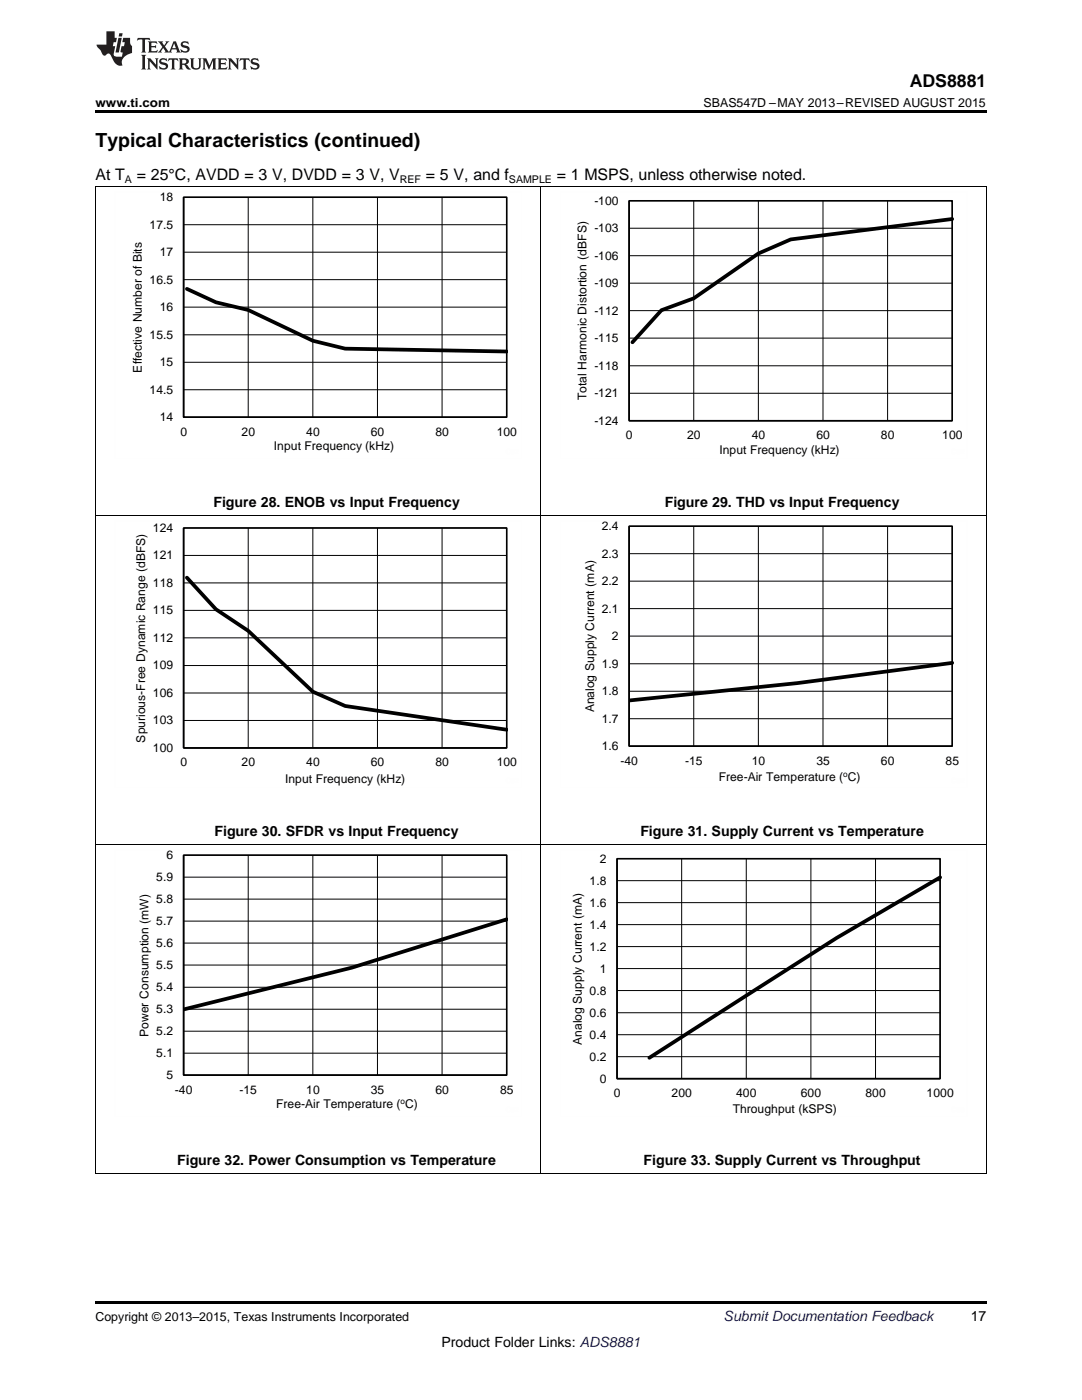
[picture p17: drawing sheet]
<svg xmlns="http://www.w3.org/2000/svg" width="216mm" height="279mm" viewBox="0 0 216 279" stroke-linecap="round" stroke-linejoin="round" font-family="sans-serif">
<defs><g id="words">
<text font-size="3.9" x="19" y="29.3">Typical Characteristics (continued)</text>
<text font-size="3.5" x="181.5" y="17.3">ADS8881</text>
<g font-size="3.2">
<text x="19" y="36">At T</text>
<text x="27.3" y="36">= 25°C, AVDD = 3 V, DVDD = 3 V, V</text>
<text x="85" y="36">= 5 V, and f</text>
<text x="111.1" y="36">= 1 MSPS, unless otherwise noted.</text>
</g>
<g font-size="2.8">
<text x="42.6" y="101.1">Figure 28. ENOB vs Input Frequency</text>
<text x="132.6" y="101.1">Figure 29. THD vs Input Frequency</text>
<text x="42.8" y="166.8">Figure 30. SFDR vs Input Frequency</text>
<text x="127.8" y="166.8">Figure 31. Supply Current vs Temperature</text>
<text x="35.3" y="232.4">Figure 32. Power Consumption vs Temperature</text>
<text x="128.4" y="232.4">Figure 33. Supply Current vs Throughput</text>
<text x="193.7" y="263.6">17</text>
<text x="88.1" y="268.9">Product Folder Links: ADS8881</text>
</g>
<text font-size="2.8" fill="#0000c8" x="144.4" y="263.6">Submit Documentation Feedback</text>
<g font-size="2.5">
<text x="19" y="21.4">www.ti.com</text>
<text x="140.4" y="21.4">SBAS547D –MAY 2013–REVISED AUGUST 2015</text>
<text x="19" y="263.6">Copyright © 2013–2015, Texas Instruments Incorporated</text>
</g>
<g font-size="2.4">
<text x="31.9" y="40.1">18</text>
<text x="118.6" y="40.8">-100</text>
<text x="29.8" y="45.6">17.5</text>
<text x="118.6" y="46.3">-103</text>
<text x="31.9" y="51.1">17</text>
<text x="118.6" y="51.8">-106</text>
<text x="29.8" y="56.6">16.5</text>
<text x="118.6" y="57.3">-109</text>
<text x="31.9" y="62.1">16</text>
<text x="118.6" y="62.8">-112</text>
<text x="29.8" y="67.6">15.5</text>
<text x="118.6" y="68.3">-115</text>
<text x="28.3" y="74.3" transform="rotate(-90 28.3 74.3)">Effective Number of Bits</text>
<text x="31.9" y="73.1">15</text>
<text x="118.6" y="73.8">-118</text>
<text x="29.8" y="78.6">14.5</text>
<text x="117" y="79.9" transform="rotate(-90 117 79.9)">Total Harmonic Distortion (dBFS)</text>
<text x="118.6" y="79.3">-121</text>
<text x="31.9" y="84.1">14</text>
<text x="36" y="87">0</text>
<text x="48.2" y="87">20</text>
<text x="54.7" y="89.8">Input Frequency (kHz)</text>
<text x="61.1" y="87">40</text>
<text x="74" y="87">60</text>
<text x="86.9" y="87">80</text>
<text x="99.1" y="87">100</text>
<text x="118.6" y="84.8">-124</text>
<text x="124.9" y="87.7">0</text>
<text x="137.1" y="87.7">20</text>
<text x="150" y="87.7">40</text>
<text x="162.9" y="87.7">60</text>
<text x="175.8" y="87.7">80</text>
<text x="188" y="87.7">100</text>
<text x="143.6" y="90.5">Input Frequency (kHz)</text>
<text x="30.5" y="106.1">124</text>
<text x="120.1" y="105.8">2.4</text>
<text x="30.5" y="111.6">121</text>
<text x="120.1" y="111.3">2.3</text>
<text x="30.5" y="117.1">118</text>
<text x="120.1" y="116.8">2.2</text>
<text x="30.5" y="122.6">115</text>
<text x="120.1" y="122.3">2.1</text>
<text x="30.5" y="128.1">112</text>
<text x="122.1" y="127.7">2</text>
<text x="30.5" y="133.6">109</text>
<text x="120.1" y="133.2">1.9</text>
<text x="30.5" y="139.1">106</text>
<text x="118.5" y="142.2" transform="rotate(-90 118.5 142.2)">Analog Supply Current (mA)</text>
<text x="120.1" y="138.7">1.8</text>
<text x="29" y="148.2" transform="rotate(-90 29 148.2)">Spurious-Free Dynamic Range (dBFS)</text>
<text x="30.5" y="144.6">103</text>
<text x="120.1" y="149.7">1.6</text>
<text x="120.1" y="144.2">1.7</text>
<text x="30.5" y="150.1">100</text>
<text x="36" y="153">0</text>
<text x="48.2" y="153">20</text>
<text x="61.1" y="153">40</text>
<text x="74" y="153">60</text>
<text x="86.9" y="153">80</text>
<text x="99.1" y="153">100</text>
<text x="123.8" y="152.6">-40</text>
<text x="136.7" y="152.6">-15</text>
<text x="143.4" y="155.8">Free-Air Temperature ( C)</text>
<text x="150" y="152.6">10</text>
<text x="162.9" y="152.6">35</text>
<text x="175.8" y="152.6">60</text>
<text x="188.7" y="152.6">85</text>
<text x="56.9" y="156.2">Input Frequency (kHz)</text>
<text x="33.2" y="171.4">6</text>
<text x="119.7" y="172.1">2</text>
<text x="31.2" y="175.8">5.9</text>
<text x="117.7" y="176.5">1.8</text>
<text x="31.2" y="184.6">5.7</text>
<text x="31.2" y="180.2">5.8</text>
<text x="117.7" y="185.3">1.4</text>
<text x="117.7" y="180.9">1.6</text>
<text x="31.2" y="189">5.6</text>
<text x="117.7" y="189.7">1.2</text>
<text x="31.2" y="197.8">5.4</text>
<text x="31.2" y="193.4">5.5</text>
<text x="119.7" y="194.1">1</text>
<text x="31.2" y="202.2">5.3</text>
<text x="117.7" y="202.9">0.6</text>
<text x="117.7" y="198.5">0.8</text>
<text x="29.6" y="206.9" transform="rotate(-90 29.6 206.9)">Power Consumption (mW)</text>
<text x="31.2" y="206.6">5.2</text>
<text x="116.1" y="208.5" transform="rotate(-90 116.1 208.5)">Analog Supply Current (mA)</text>
<text x="117.7" y="207.3">0.4</text>
<text x="31.2" y="211">5.1</text>
<text x="33.2" y="215.4">5</text>
<text x="117.7" y="211.7">0.2</text>
<text x="34.9" y="218.3">-40</text>
<text x="47.8" y="218.3">-15</text>
<text x="55.1" y="221.1">Free-Air Temperature ( C)</text>
<text x="61.1" y="218.3">10</text>
<text x="74" y="218.3">35</text>
<text x="86.9" y="218.3">60</text>
<text x="99.8" y="218.3">85</text>
<text x="119.7" y="216.1">0</text>
<text x="122.5" y="219">0</text>
<text x="134" y="219">200</text>
<text x="146.9" y="219">400</text>
<text x="159.8" y="219">600</text>
<text x="172.7" y="219">800</text>
<text x="184.9" y="219">1000</text>
<text x="146.2" y="222.2">Throughput (kSPS)</text>
</g>
<g font-size="2.1">
<text x="24.9" y="36.6">A</text>
<text x="79.8" y="36.6">REF</text>
<text x="101.6" y="36.6">SAMPLE</text>
</g>
<g font-size="1.6">
<text x="168.3" y="155.1">o</text>
<text x="79.9" y="220.4">o</text>
</g>
</g></defs>
<path d="M19 22h177.8v.5h-177.8zM19 234.2h.2zM196.7 234.2h.1zM19 259.7h177.8v.5h-177.8z" fill="#000"/>
<g fill="none" stroke="#000" stroke-width=".2">
<path d="M19 37.2h177.8M19.1 37.2v197M36.6 39.4h64.5v43.9M49.5 39.4v43.9M62.4 39.4v43.9M75.3 39.4v43.9M88.2 39.4v43.9M107.9 37.2v197M196.8 37.2v197M36.6 55.8h64.5M36.6 50.3h64.5M36.6 44.8h64.5"/>
<path d="M125.5 40.1h64.5v43.9M125.5 56.5h64.5M125.5 51h64.5M125.5 45.5h64.5M138.4 40.1v43.9M151.3 40.1v43.9M164.2 40.1v43.9M177.1 40.1v43.9M36.6 77.8h64.5M36.6 72.3h64.5M36.6 66.8h64.5M36.6 61.3h64.5"/>
<path d="M125.5 78.5h64.5M125.5 73h64.5M125.5 67.5h64.5M125.5 62h64.5M19 102.9h177.8M36.6 105.4h64.5v43.9M36.6 116.3h64.5M36.6 110.9h64.5M49.5 105.4v43.9M62.4 105.4v43.9M75.3 105.4v43.9M88.2 105.4v43.9"/>
<path d="M125.5 116h64.5M125.5 110.5h64.5M125.5 105h64.5v43.9M138.4 105v43.9M151.3 105v43.9M164.2 105v43.9M177.1 105v43.9M36.6 138.3h64.5M36.6 132.8h64.5M36.6 127.3h64.5M36.6 121.8h64.5M125.5 138h64.5"/>
<path d="M125.5 132.5h64.5M125.5 126.9h64.5M125.5 121.5h64.5M36.6 143.8h64.5M125.5 143.4h64.5M19 168.5h177.8M36.6 179.4h64.5M36.6 175.1h64.5M36.6 170.7h64.5v43.9M49.5 170.7v43.9M62.4 170.7v43.9M75.3 170.7v43.9"/>
<path d="M88.2 170.7v43.9M123.1 175.8h64.5M123.1 171.4h64.5v43.9M136 171.4v43.9M148.9 171.4v43.9M161.8 171.4v43.9M174.7 171.4v43.9M36.6 197h64.5M36.6 192.6h64.5M36.6 188.2h64.5M36.6 183.8h64.5M123.1 197.7h64.5"/>
<path d="M123.1 193.3h64.5M123.1 188.9h64.5M123.1 184.5h64.5M123.1 180.1h64.5M36.6 210.2h64.5M36.6 205.8h64.5M36.6 201.4h64.5M123.1 210.9h64.5M123.1 206.5h64.5M123.1 202.1h64.5M19 234.2h177.8"/>
</g>
<path d="M36.6 39.4h64.5v43.9h-64.5zM36.6 39.4v43.9h64.5M125.5 40.1h64.5v43.9h-64.5zM125.5 40.1v43.9h64.5M36.6 105.4h64.5v43.9h-64.5zM36.6 105.4v43.9h64.5M125.5 105h64.5v43.9h-64.5zM125.5 105v43.9h64.5M36.6 170.7h64.5v43.9h-64.5zM36.6 170.7v43.9h64.5M123.1 171.4h64.5v43.9h-64.5zM123.1 171.4v43.9h64.5" fill="none" stroke="#000" stroke-width=".31"/>
<path d="M37.3 57.7l5.8 2.6 6.4 1.6 12.9 6.1 6.5 1.6 32.2 .6M190 43.7l-32.2 4.1-6.5 2.8-12.9 8.9-6.4 2.4-5.8 6.4M37.3 115.3l5.8 6.3 6.4 4.3 12.9 12.1 6.5 2.9 32.2 4.7M190 132.3l-30.9 4-33.6 3.5M187.6 175.1l-20.6 12.1-37.4 23.9M101.1 183.5l-30.9 9.6-33.6 8.4" fill="none" stroke="#000" stroke-width=".75"/>
<path d="M22.9 38.3h81.2v53.2h-81.2zM111.8 38.3h81.2v53.2h-81.2zM22.9 103.9h81.2v53.3h-81.2zM111.8 103.9h81.2v53.3h-81.2zM22.9 169.6h81.2v53.2h-81.2zM111.8 169.6h81.2v53.2h-81.2z" fill="none" stroke="#fefefe" stroke-width=".2" stroke-dasharray=".4 .1" stroke-linecap="butt"/>
<g fill="#231f20">
<path d="M27.5 7.6l-.1 .5 .4-.2h.6v.1v2.1l-.2 .4h1l-.3-.4v-2.1l.1-.1h.5l.5 .2-.2-.5zM29.5 8.3l.2 .3v1.5l-.2 .4h1.8l.2-.6a1.04 1.04 0 0 1-1.3 .2v-.7h.6l.3 .2v-.6l-.3 .2h-.6v-.6l.8-.1 .4 .3-.2-.5zM31.5 8.3l.9 1.1-.9 1.1h.8l-.2-.2 .5-.7 .4 .7-.2 .2h1.5l-.1-.2 .1-.4h.9l.1 .4-.2 .2h1l-.3-.3-.7-1.9h-.5l-.9 2-.8-1 .9-1h-.8l.1 .3-.3 .5-.4-.6 .2-.2zM34.7 8.6l.4 1h-.7zM36.3 8.4a.63 .63 0 0 0-.2 .7 .63 .63 0 0 0 .6 .4l.6 .2 .1 .2a.75 .75 0 0 1-.7 .4 .75 .75 0 0 1-.6-.5l.1 .7 .1-.1a1.11 1.11 0 0 0 1.5-.6 1.13 1.13 0 0 0-1.2-.8l-.1-.4a1.04 1.04 0 0 1 1.2 .2l-.2-.5-.1 .1-.5-.2zM28.2 10.9l.2 .4v2.2l-.2 .4h1l-.3-.4v-2.2l.3-.4zM29.3 11.6l.3 .4v1.5l-.3 .4h.8l-.2-.4v-1.3l1.5 1.7v-1.9l.2-.4h-.7l.2 .4v.9l-1.1-1.3zM32 11.8a.62 .62 0 0 0-.2 .7 .62 .62 0 0 0 .6 .4l.6 .1 .1 .3a.76 .76 0 0 1-.7 .3 .76 .76 0 0 1-.6-.4l.1 .7 .1-.1a1.11 1.11 0 0 0 1.5-.6 1.13 1.13 0 0 0-1.2-.8l-.1-.4a1.04 1.04 0 0 1 1.2 .2l-.2-.6-.1 .1-.5-.1zM33.7 11.6l-.2 .6a.61 .61 0 0 1 .8-.3v1.6l-.2 .4h.9l-.2-.4v-1.6a.63 .63 0 0 1 .8 .3l-.2-.6zM35.6 11.6l.3 .4v1.5l-.3 .4h1l-.2-.2v-.8l.5 .2a.76 .76 0 0 0 1.2 .7l-1-1a.58 .58 0 0 0 .6-.5 .58 .58 0 0 0-.5-.6zM36.4 11.9h.1a.45 .45 0 0 1 .5 .1 .45 .45 0 0 1 .1 .5l-.7 .2zM37.9 11.6l.2 .2a2.17 2.17 0 0 0 .3 1.9 .99 .99 0 0 0 1.6-.6v-1.1l.2-.4h-.7l.2 .2a1.92 1.92 0 0 1-.2 1.8 .6 .6 0 0 1-.9-.5v-1.1l.2-.4zM40.4 11.6l.2 .4v1.5l-.2 .4h.7l-.2-.4v-1.4l.8 1.8 .8-1.8v1.4l-.2 .4h.9l-.2-.4v-1.5l.2-.4h-.8l-.6 1.5-.6-1.5zM43.4 11.6l.2 .4v1.5l-.2 .4h1.8l.2-.6a1.04 1.04 0 0 1-1.3 .1v-.6h.5l.4 .2v-.6l-.4 .2h-.5v-.7h.8l.3 .3-.1-.6zM45.5 11.6l.2 .4v1.5l-.2 .4h.7l-.2-.4v-1.3l1.5 1.7v-1.9l.2-.4h-.7l.2 .4v.9l-1.1-1.3zM47.9 11.6l-.1 .6a.61 .61 0 0 1 .8-.3v1.6l-.3 .4h1l-.3-.4 .1-1.6a.63 .63 0 0 1 .7 .3l-.1-.6zM50.2 11.8a.62 .62 0 0 0-.2 .7 .62 .62 0 0 0 .6 .4l.6 .1 .2 .3a.76 .76 0 0 1-.8 .3 .76 .76 0 0 1-.6-.4l.1 .7 .2-.1a1.11 1.11 0 0 0 1.5-.6 1.13 1.13 0 0 0-1.3-.8l-.1-.4a1.04 1.04 0 0 1 1.2 .2l-.1-.6-.2 .1-.5-.1z"/>
<path d="M21.2 6.3v2.6h-1.9l.1 .4 .7 .9a.91 .91 0 0 0 1 .8 .56 .56 0 0 1 .5-.3 .56 .56 0 0 1 .5 .3l.4 .8a1.53 1.53 0 0 0 1.9 1.2 1.54 1.54 0 0 1 1-2.1l.9-.3v-1.4a1.52 1.52 0 0 1-.3-1.6h-1.4l-.2 .8h.5l-.2 .8h-.4l-.2 1v.2l.4 .1-.2 .8a1.93 1.93 0 0 1-1.6-.3l.3-1.8h-.5l.2-.8h.4l.2-.8h-.4v-1.3zM23.6 7.6l-.6 2.9h.7l.6-2.9zM23.8 6.6l-.1 .7h.6l.2-.7z"/>
</g>
<use href="#words"/>
</svg>
